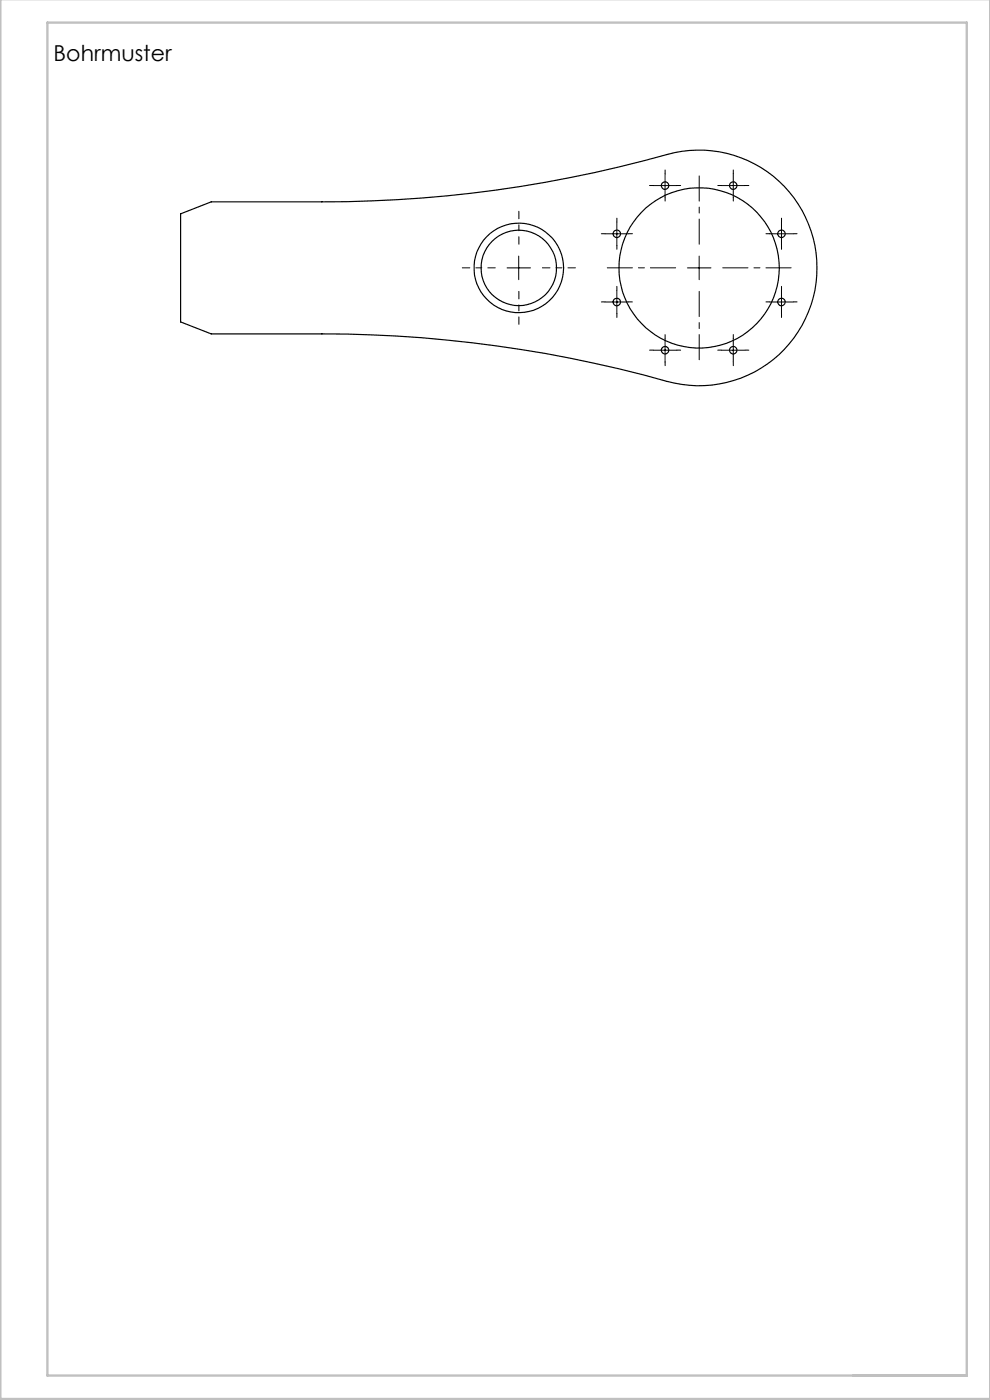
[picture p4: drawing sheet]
<svg xmlns="http://www.w3.org/2000/svg" width="210mm" height="297mm" viewBox="0 0 210 297" stroke-linecap="round" stroke-linejoin="round" font-family="sans-serif">
<defs><g id="words">
<text font-size="4.7" x="11.4" y="12.9">Bohrmuster</text>
</g></defs>
<path d="M143.3 56.8h-14.5M148.3 51.8v-14.5M153.3 56.8h14.5M148.3 61.8v14.5" fill="none" stroke="#000" stroke-width=".21" stroke-dasharray="15.2 1.3 1.3 1.3" stroke-dashoffset="9.9"/>
<g fill="none" stroke="#000" stroke-width=".21" stroke-dasharray="15.2 1.3 1.3 1.3">
<path d="M138.6 39.4h-.8M141.1 36.9v-.8M143.6 39.4h.8M153 39.4h-.8M155.5 36.9v-.8M158 39.4h.8M128.4 49.6h-.8M130.9 47.1v-.8M130.9 52.1v.8M133.4 49.6h.8M141.1 41.9v.8M155.5 41.9v.8"/>
<path d="M163.3 49.6h-.8M165.8 47.1v-.8M165.8 52.1v.8M168.3 49.6h.8M128.4 64.1h-.8M130.9 61.6v-.8M130.9 66.6v.8M133.4 64.1h.8M138.6 74.3h-.8M141.1 71.8v-.8M141.1 76.8v.8M143.6 74.3h.8"/>
<path d="M153 74.3h-.8M155.5 71.8v-.8M155.5 76.8v.8M158 74.3h.8M163.3 64.1h-.8M165.8 61.6v-.8M165.8 66.6v.8M168.3 64.1h.8"/>
</g>
<path d="M105.1 56.8h-7M110.1 51.8v-7M115.1 56.8h7M110.1 61.8v7" fill="none" stroke="#000" stroke-width=".21" stroke-dasharray="15.2 1.3 1.3 1.3" stroke-dashoffset="13.6"/>
<g fill="none" stroke="#000" stroke-width=".21">
<path d="M138.6 39.4h5M141.1 36.9v5M153 39.4h5M155.5 36.9v5M107.6 56.8h4.9M110 54.3v5M128.3 49.6h5M130.8 47.1v5M145.8 56.8h5M148.3 54.3v5M163.3 49.6h5M165.8 47.1v5"/>
<path d="M128.3 64.1h5M130.8 61.6v5M138.6 74.3h5M141.1 71.8v5M153 74.3h5M155.5 71.8v5M163.3 64.1h5M165.8 61.6v5"/>
</g>
<path d="M.1 -.1v296.9h209.9v-296.9M10.1 4.8h195v287h-195z" fill="none" stroke="#c0c0c0" stroke-width=".5"/>
<g fill="none" stroke="#000" stroke-width=".25">
<path d="M38.3 45.4l6.5-2.6a508.1 508.1 0 0 0 39.4-.4 274.7 274.7 0 0 0 58.9-10 25 25 0 0 1 30.2 25.2 25 25 0 0 1-31.8 23.3 271.4 271.4 0 0 0-73.2-10.1h-23.5l-6.5-2.5z"/>
<circle cx="141.1" cy="39.4" r=".8"/>
<circle cx="155.5" cy="39.4" r=".8"/>
<circle cx="110" cy="56.8" r="9.5"/>
<circle cx="110" cy="56.8" r="8"/>
<circle cx="130.8" cy="49.6" r=".8"/>
<circle cx="148.3" cy="56.8" r="17"/>
<circle cx="165.8" cy="49.6" r=".8"/>
<circle cx="130.8" cy="64.1" r=".8"/>
<circle cx="141.1" cy="74.3" r=".8"/>
<circle cx="155.5" cy="74.3" r=".8"/>
<circle cx="165.8" cy="64.1" r=".8"/>
</g>
<use href="#words"/>
</svg>
